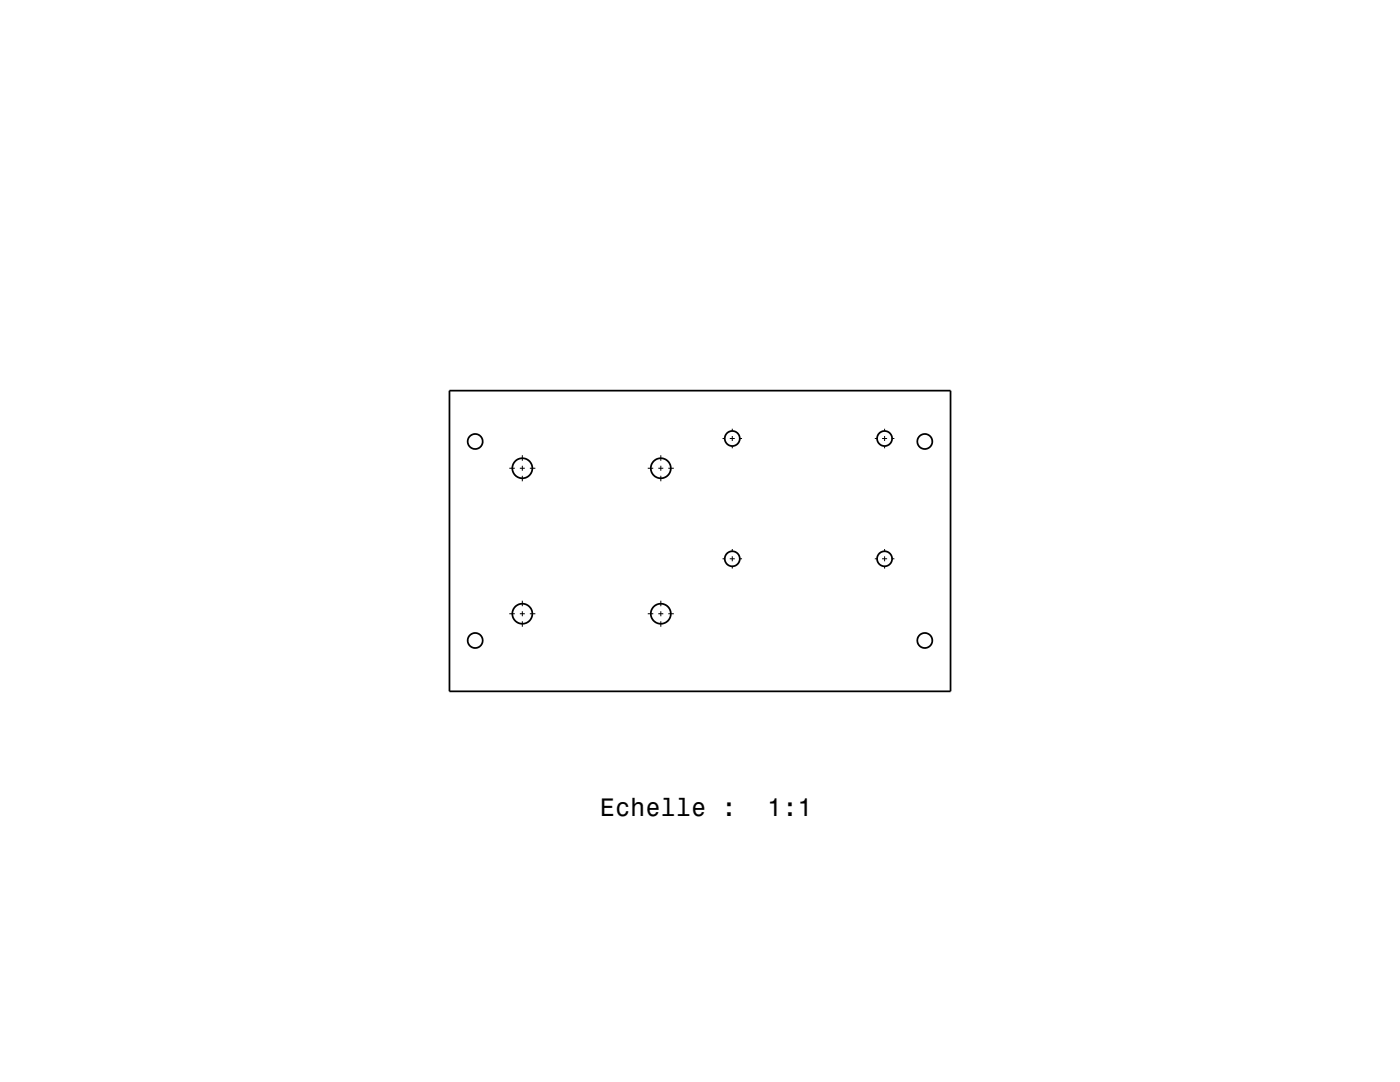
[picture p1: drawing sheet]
<svg xmlns="http://www.w3.org/2000/svg" width="279mm" height="216mm" viewBox="0 0 279 216" stroke-linecap="round" stroke-linejoin="round" font-family="sans-serif">
<defs><g id="words">
<g font-size="5">
<text x="119.7" y="162.8">Echelle :</text>
<text x="153.1" y="162.8">1:1</text>
</g>
</g></defs>
<g fill="none" stroke="#000" stroke-width=".35">
<path d="M89.7 77.9h100v60.1h-100z"/>
<circle cx="94.8" cy="88.1" r="1.5"/>
<circle cx="104.2" cy="93.4" r="2"/>
<circle cx="131.9" cy="93.4" r="2"/>
<circle cx="146.1" cy="87.5" r="1.5"/>
<circle cx="176.5" cy="87.5" r="1.5"/>
<circle cx="184.6" cy="88.1" r="1.5"/>
<circle cx="146.1" cy="111.5" r="1.5"/>
<circle cx="176.5" cy="111.5" r="1.5"/>
<circle cx="94.8" cy="127.8" r="1.5"/>
<circle cx="104.2" cy="122.5" r="2"/>
<circle cx="131.9" cy="122.5" r="2"/>
<circle cx="184.6" cy="127.8" r="1.5"/>
</g>
<g fill="none" stroke="#000" stroke-width=".2">
<path d="M101.6 93.4h1.1M103.7 93.4h1M104.2 90.8v1.1M104.2 92.9v1M104.2 94.9v1.1M105.7 93.4h1.1M129.3 93.4h1.1M131.4 93.4h1M131.9 90.8v1.1M131.9 92.9v1M131.9 94.9v1.1M133.4 93.4h1.1"/>
<path d="M144.2 87.5h.4M145.6 87.5h1M146.1 85.5v.5M146.1 87v1M146.1 89v.5M147.6 87.5h.5M174.6 87.5h.4M176 87.5h1M176.5 85.5v.5M176.5 87v1M176.5 89v.5M178 87.5h.5"/>
<path d="M104.2 119.9v1.1M131.9 119.9v1.1M144.2 111.5h.4M145.6 111.5h1M146.1 109.6v.4M146.1 111v1M146.1 113v.4M147.6 111.5h.5M174.6 111.5h.4M176 111.5h1M176.5 109.6v.4M176.5 111v1"/>
<path d="M176.5 113v.4M178 111.5h.5M101.6 122.5h1.1M103.7 122.5h1M104.2 122v1M104.2 124v1.1M105.7 122.5h1.1M129.3 122.5h1.1M131.4 122.5h1M131.9 122v1M131.9 124v1.1M133.4 122.5h1.1"/>
</g>
<path d="M0 0h279.4v215.9h-279.4" fill="none" stroke="#fff" stroke-width=".2"/>
<use href="#words"/>
</svg>
